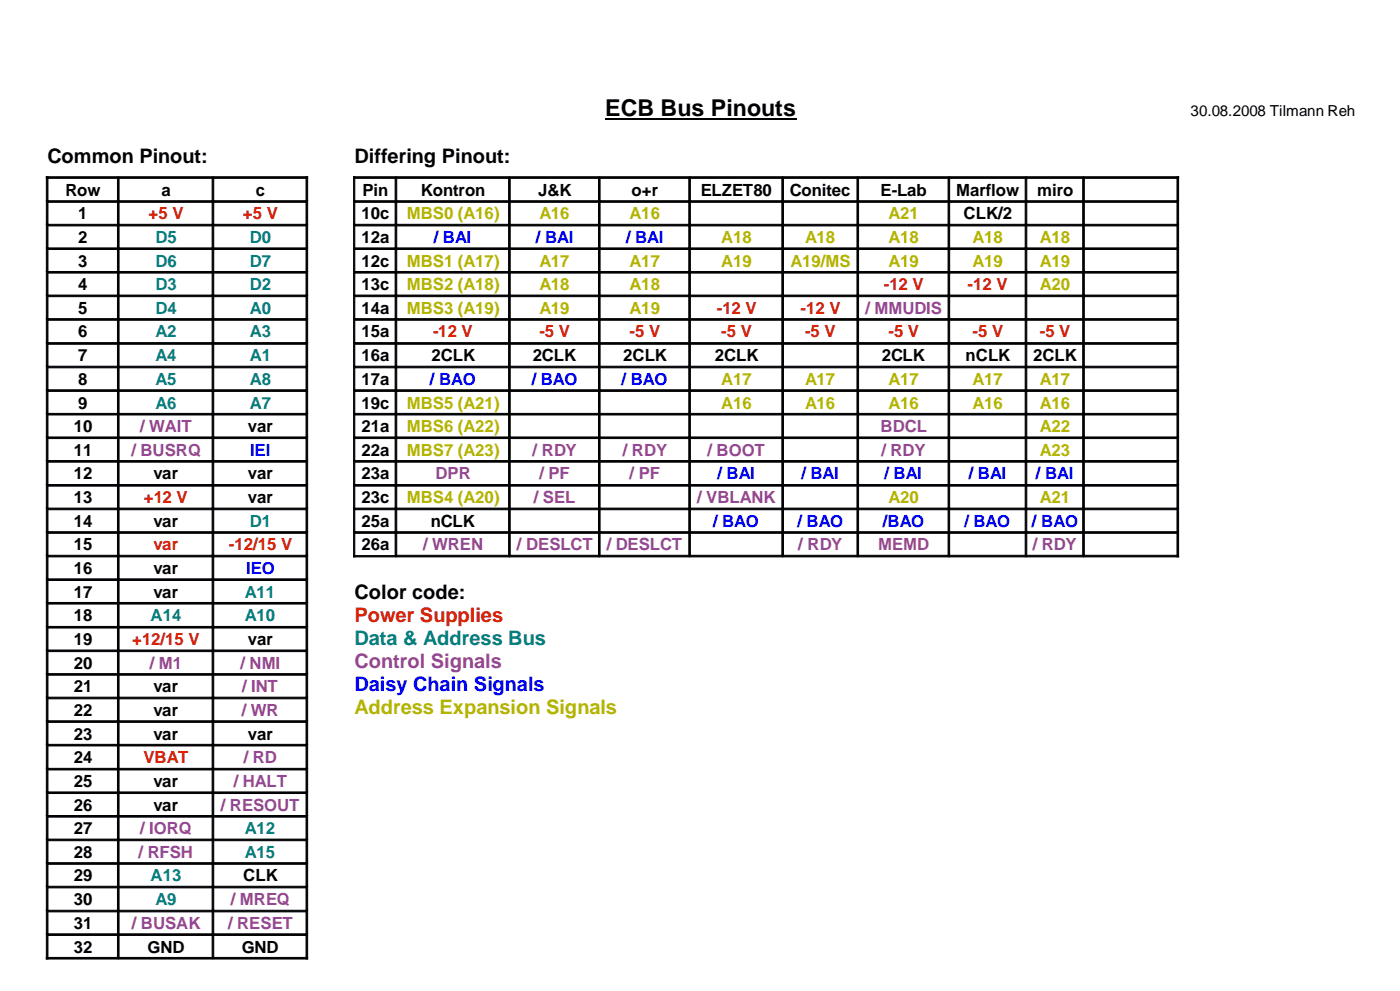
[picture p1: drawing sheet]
<svg xmlns="http://www.w3.org/2000/svg" width="297mm" height="210mm" viewBox="0 0 297 210" stroke-linecap="round" stroke-linejoin="round" font-family="sans-serif">
<defs><g id="words">
<text font-size="4.9" x="128.3" y="24.6">ECB Bus Pinouts</text>
<g font-size="4.2">
<text x="10.1" y="34.6">Common Pinout:</text>
<text x="75.1" y="34.6">Differing Pinout:</text>
<text x="75.1" y="126.8">Color code:</text>
</g>
<text font-size="4.2" fill="#dc2300" x="75.1" y="131.7">Power Supplies</text>
<text font-size="4.2" fill="#008080" x="75.1" y="136.6">Data &amp; Address Bus</text>
<text font-size="4.2" fill="#944794" x="75.1" y="141.4">Control Signals</text>
<text font-size="4.2" fill="#00f" x="75.1" y="146.3">Daisy Chain Signals</text>
<text font-size="4.2" fill="#b3b300" x="75.1" y="151.1">Address Expansion Signals</text>
<g font-size="3.6">
<text x="13.9" y="41.4">Row</text>
<text x="34.2" y="41.4">a</text>
<text x="54.2" y="41.4">c</text>
<text x="76.8" y="41.4">Pin</text>
<text x="89.2" y="41.4">Kontron</text>
<text x="114" y="41.4">J&amp;K</text>
<text x="133.9" y="41.4">o+r</text>
<text x="148.5" y="41.4">ELZET80</text>
<text x="167.4" y="41.4">Conitec</text>
<text x="186.6" y="41.4">E-Lab</text>
<text x="202.6" y="41.4">Marflow</text>
<text x="219.8" y="41.4">miro</text>
<text x="16.6" y="46.4">1</text>
<text x="76.6" y="46.4">10c</text>
<text x="204.2" y="46.4">CLK/2</text>
<text x="16.6" y="51.5">2</text>
<text x="76.6" y="51.5">12a</text>
<text x="16.6" y="56.5">3</text>
<text x="76.6" y="56.5">12c</text>
<text x="16.6" y="61.5">4</text>
<text x="76.6" y="61.5">13c</text>
<text x="16.6" y="66.5">5</text>
<text x="16.6" y="71.5">6</text>
<text x="76.6" y="71.5">15a</text>
<text x="76.6" y="66.5">14a</text>
<text x="16.6" y="76.5">7</text>
<text x="76.6" y="76.5">16a</text>
<text x="91.4" y="76.5">2CLK</text>
<text x="112.9" y="76.5">2CLK</text>
<text x="132.1" y="76.5">2CLK</text>
<text x="151.5" y="76.5">2CLK</text>
<text x="186.9" y="76.5">2CLK</text>
<text x="204.6" y="76.5">nCLK</text>
<text x="218.9" y="76.5">2CLK</text>
<text x="16.6" y="81.5">8</text>
<text x="76.6" y="81.5">17a</text>
<text x="16.6" y="86.5">9</text>
<text x="76.6" y="86.5">19c</text>
<text x="15.7" y="91.5">10</text>
<text x="52.5" y="91.5">var</text>
<text x="76.6" y="91.5">21a</text>
<text x="15.7" y="96.5">11</text>
<text x="15.7" y="101.5">12</text>
<text x="32.5" y="101.5">var</text>
<text x="52.5" y="101.5">var</text>
<text x="76.6" y="96.5">22a</text>
<text x="76.6" y="101.5">23a</text>
<text x="15.7" y="106.5">13</text>
<text x="52.5" y="106.5">var</text>
<text x="76.6" y="106.5">23c</text>
<text x="15.7" y="111.6">14</text>
<text x="32.5" y="111.6">var</text>
<text x="76.6" y="111.6">25a</text>
<text x="91.3" y="111.6">nCLK</text>
<text x="15.7" y="116.6">15</text>
<text x="76.6" y="116.6">26a</text>
<text x="15.7" y="121.6">16</text>
<text x="32.5" y="121.6">var</text>
<text x="15.7" y="126.6">17</text>
<text x="15.7" y="131.6">18</text>
<text x="32.5" y="126.6">var</text>
<text x="15.7" y="136.6">19</text>
<text x="52.5" y="136.6">var</text>
<text x="15.7" y="141.7">20</text>
<text x="15.7" y="146.7">21</text>
<text x="32.5" y="146.7">var</text>
<text x="15.7" y="151.7">22</text>
<text x="32.5" y="151.7">var</text>
<text x="15.7" y="161.6">24</text>
<text x="15.7" y="156.6">23</text>
<text x="32.5" y="156.6">var</text>
<text x="52.5" y="156.6">var</text>
<text x="15.7" y="166.6">25</text>
<text x="32.5" y="166.6">var</text>
<text x="15.7" y="171.7">26</text>
<text x="32.5" y="171.7">var</text>
<text x="15.7" y="176.7">27</text>
<text x="15.7" y="181.7">28</text>
<text x="15.7" y="191.7">30</text>
<text x="15.7" y="186.7">29</text>
<text x="51.6" y="186.7">CLK</text>
<text x="15.7" y="196.7">31</text>
<text x="15.7" y="201.8">32</text>
<text x="31.2" y="201.8">GND</text>
<text x="51.2" y="201.8">GND</text>
</g>
<g font-size="3.6" fill="#dc2300">
<text x="31.5" y="46.4">+5 V</text>
<text x="51.5" y="46.4">+5 V</text>
<text x="187.3" y="61.5">-12 V</text>
<text x="205.1" y="61.5">-12 V</text>
<text x="91.8" y="71.5">-12 V</text>
<text x="114.3" y="71.5">-5 V</text>
<text x="133.4" y="71.5">-5 V</text>
<text x="151.9" y="66.5">-12 V</text>
<text x="152.8" y="71.5">-5 V</text>
<text x="169.7" y="66.5">-12 V</text>
<text x="170.6" y="71.5">-5 V</text>
<text x="188.3" y="71.5">-5 V</text>
<text x="206.1" y="71.5">-5 V</text>
<text x="220.4" y="71.5">-5 V</text>
<text x="30.5" y="106.5">+12 V</text>
<text x="32.5" y="116.6">var</text>
<text x="48.5" y="116.6">-12/15 V</text>
<text x="28" y="136.6">+12/15 V</text>
<text x="30.4" y="161.6">VBAT</text>
</g>
<g font-size="3.6" fill="#b3b300">
<text x="86.2" y="46.4">MBS0 (A16)</text>
<text x="114.3" y="46.4">A16</text>
<text x="133.4" y="46.4">A16</text>
<text x="188.3" y="46.4">A21</text>
<text x="152.8" y="51.5">A18</text>
<text x="170.6" y="51.5">A18</text>
<text x="188.3" y="51.5">A18</text>
<text x="206.1" y="51.5">A18</text>
<text x="220.4" y="51.5">A18</text>
<text x="86.2" y="56.5">MBS1 (A17)</text>
<text x="114.3" y="56.5">A17</text>
<text x="133.4" y="56.5">A17</text>
<text x="152.8" y="56.5">A19</text>
<text x="167.6" y="56.5">A19/MS</text>
<text x="188.3" y="56.5">A19</text>
<text x="206.1" y="56.5">A19</text>
<text x="220.4" y="56.5">A19</text>
<text x="86.2" y="61.5">MBS2 (A18)</text>
<text x="114.3" y="61.5">A18</text>
<text x="133.4" y="61.5">A18</text>
<text x="220.4" y="61.5">A20</text>
<text x="86.2" y="66.5">MBS3 (A19)</text>
<text x="114.3" y="66.5">A19</text>
<text x="133.4" y="66.5">A19</text>
<text x="152.8" y="81.5">A17</text>
<text x="170.6" y="81.5">A17</text>
<text x="188.3" y="81.5">A17</text>
<text x="206.1" y="81.5">A17</text>
<text x="220.4" y="81.5">A17</text>
<text x="86.2" y="86.5">MBS5 (A21)</text>
<text x="152.8" y="86.5">A16</text>
<text x="170.6" y="86.5">A16</text>
<text x="188.3" y="86.5">A16</text>
<text x="206.1" y="86.5">A16</text>
<text x="220.4" y="86.5">A16</text>
<text x="86.2" y="91.5">MBS6 (A22)</text>
<text x="220.4" y="91.5">A22</text>
<text x="86.2" y="96.5">MBS7 (A23)</text>
<text x="220.4" y="96.5">A23</text>
<text x="86.2" y="106.5">MBS4 (A20)</text>
<text x="188.3" y="106.5">A20</text>
<text x="220.4" y="106.5">A21</text>
</g>
<g font-size="3.6" fill="#008080">
<text x="32.9" y="51.5">D5</text>
<text x="52.9" y="51.5">D0</text>
<text x="32.9" y="56.5">D6</text>
<text x="52.9" y="56.5">D7</text>
<text x="32.9" y="61.5">D3</text>
<text x="52.9" y="61.5">D2</text>
<text x="32.9" y="66.5">D4</text>
<text x="32.9" y="71.5">A2</text>
<text x="52.9" y="66.5">A0</text>
<text x="52.9" y="71.5">A3</text>
<text x="32.9" y="76.5">A4</text>
<text x="52.9" y="76.5">A1</text>
<text x="32.9" y="81.5">A5</text>
<text x="52.9" y="81.5">A8</text>
<text x="32.9" y="86.5">A6</text>
<text x="52.9" y="86.5">A7</text>
<text x="52.9" y="111.6">D1</text>
<text x="31.9" y="131.6">A14</text>
<text x="51.9" y="126.6">A11</text>
<text x="51.9" y="131.6">A10</text>
<text x="51.9" y="176.7">A12</text>
<text x="51.9" y="181.7">A15</text>
<text x="31.9" y="186.7">A13</text>
<text x="32.9" y="191.7">A9</text>
</g>
<g font-size="3.6" fill="#00f">
<text x="91.9" y="51.5">/ BAI</text>
<text x="113.5" y="51.5">/ BAI</text>
<text x="132.7" y="51.5">/ BAI</text>
<text x="91.1" y="81.5">/ BAO</text>
<text x="112.7" y="81.5">/ BAO</text>
<text x="131.7" y="81.5">/ BAO</text>
<text x="53" y="96.5">IEI</text>
<text x="152.1" y="101.5">/ BAI</text>
<text x="169.8" y="101.5">/ BAI</text>
<text x="187.5" y="101.5">/ BAI</text>
<text x="205.3" y="101.5">/ BAI</text>
<text x="219.5" y="101.5">/ BAI</text>
<text x="151.1" y="111.6">/ BAO</text>
<text x="169" y="111.6">/ BAO</text>
<text x="187.1" y="111.6">/BAO</text>
<text x="204.4" y="111.6">/ BAO</text>
<text x="218.7" y="111.6">/ BAO</text>
<text x="52.2" y="121.6">IEO</text>
</g>
<g font-size="3.6" fill="#944794">
<text x="183.4" y="66.5">/ MMUDIS</text>
<text x="29.7" y="91.5">/ WAIT</text>
<text x="186.6" y="91.5">BDCL</text>
<text x="27.9" y="96.5">/ BUSRQ</text>
<text x="92.3" y="101.5">DPR</text>
<text x="112.9" y="96.5">/ RDY</text>
<text x="114.3" y="101.5">/ PF</text>
<text x="132" y="96.5">/ RDY</text>
<text x="133.4" y="101.5">/ PF</text>
<text x="149.9" y="96.5">/ BOOT</text>
<text x="186.8" y="96.5">/ RDY</text>
<text x="113.1" y="106.5">/ SEL</text>
<text x="147.7" y="106.5">/ VBLANK</text>
<text x="89.7" y="116.6">/ WREN</text>
<text x="109.6" y="116.6">/ DESLCT</text>
<text x="128.6" y="116.6">/ DESLCT</text>
<text x="169.2" y="116.6">/ RDY</text>
<text x="186.1" y="116.6">MEMD</text>
<text x="218.9" y="116.6">/ RDY</text>
<text x="31.8" y="141.7">/ M1</text>
<text x="51" y="141.7">/ NMI</text>
<text x="51.3" y="146.7">/ INT</text>
<text x="51.2" y="151.7">/ WR</text>
<text x="51.6" y="161.6">/ RD</text>
<text x="49.5" y="166.6">/ HALT</text>
<text x="46.8" y="171.7">/ RESOUT</text>
<text x="29.7" y="176.7">/ IORQ</text>
<text x="29.4" y="181.7">/ RFSH</text>
<text x="48.9" y="191.7">/ MREQ</text>
<text x="27.9" y="196.7">/ BUSAK</text>
<text x="48.3" y="196.7">/ RESET</text>
</g>
<text font-size="3.2" x="252.3" y="24.6">30.08.2008 Tilmann Reh</text>
</g></defs>
<path d="M128.3 25.2h40.5" fill="none" stroke="#000" stroke-width=".34"/>
<g fill="#000" stroke="#000" stroke-width=".21">
<path d="M9.8 37.4h15.3v.4h-15.3z" fill-rule="evenodd"/>
<path d="M25.1 37.4h20v.4h-20z" fill-rule="evenodd"/>
<path d="M45.1 37.4h20.1v.4h-20.1z" fill-rule="evenodd"/>
<path d="M75 37.4h8.9v.4h-8.9z" fill-rule="evenodd"/>
<path d="M83.9 37.4h24v.4h-24z" fill-rule="evenodd"/>
<path d="M107.9 37.4h19.1v.4h-19.1z" fill-rule="evenodd"/>
<path d="M127 37.4h19.1v.4h-19.1z" fill-rule="evenodd"/>
<path d="M146.1 37.4h19.8v.4h-19.8z" fill-rule="evenodd"/>
<path d="M165.9 37.4h15.9v.4h-15.9z" fill-rule="evenodd"/>
<path d="M181.8 37.4h19.3v.4h-19.3z" fill-rule="evenodd"/>
<path d="M201.1 37.4h16.3v.4h-16.3z" fill-rule="evenodd"/>
<path d="M217.4 37.4h12.2v.4h-12.2z" fill-rule="evenodd"/>
<path d="M229.6 37.4h20.2v.4h-20.2z" fill-rule="evenodd"/>
<path d="M9.8 37.4h.4v5.1h-.4z" fill-rule="evenodd"/>
<path d="M9.8 42.5h.4v5h-.4z" fill-rule="evenodd"/>
<path d="M9.8 47.5h.4v5h-.4z" fill-rule="evenodd"/>
<path d="M9.8 52.5h.4v5h-.4z" fill-rule="evenodd"/>
<path d="M10.2 42.5h14.9v.4h-14.9z" fill-rule="evenodd"/>
<path d="M10.2 47.5h14.9v.4h-14.9z" fill-rule="evenodd"/>
<path d="M10.2 52.5h14.9v.3h-14.9z" fill-rule="evenodd"/>
<path d="M10.2 57.5h14.9v.3h-14.9z" fill-rule="evenodd"/>
<path d="M24.9 37.8h.3v4.7h-.3z" fill-rule="evenodd"/>
<path d="M24.9 42.5h.3v5h-.3z" fill-rule="evenodd"/>
<path d="M24.9 47.5h.3v5h-.3z" fill-rule="evenodd"/>
<path d="M24.9 52.5h.3v5h-.3z" fill-rule="evenodd"/>
<path d="M25.1 42.5h20v.4h-20z" fill-rule="evenodd"/>
<path d="M25.1 47.5h20v.4h-20z" fill-rule="evenodd"/>
<path d="M25.1 52.5h20v.3h-20z" fill-rule="evenodd"/>
<path d="M25.1 57.5h20v.3h-20z" fill-rule="evenodd"/>
<path d="M45 37.8h.3v4.7h-.3z" fill-rule="evenodd"/>
<path d="M45 42.5h.3v5h-.3z" fill-rule="evenodd"/>
<path d="M45 47.5h.3v5h-.3z" fill-rule="evenodd"/>
<path d="M45 52.5h.3v5h-.3z" fill-rule="evenodd"/>
<path d="M45.1 42.5h19.8v.4h-19.8z" fill-rule="evenodd"/>
<path d="M45.1 47.5h19.8v.4h-19.8z" fill-rule="evenodd"/>
<path d="M45.1 52.5h19.8v.3h-19.8z" fill-rule="evenodd"/>
<path d="M45.1 57.5h19.8v.3h-19.8z" fill-rule="evenodd"/>
<path d="M64.9 37.4h.3v5.1h-.3z" fill-rule="evenodd"/>
<path d="M64.9 42.5h.3v5h-.3z" fill-rule="evenodd"/>
<path d="M64.9 47.5h.3v5h-.3z" fill-rule="evenodd"/>
<path d="M64.9 52.5h.3v5h-.3z" fill-rule="evenodd"/>
<path d="M75 37.4h.2v5.1h-.2z" fill-rule="evenodd"/>
<path d="M75 42.5h.2v5h-.2z" fill-rule="evenodd"/>
<path d="M75 47.5h.2v5h-.2z" fill-rule="evenodd"/>
<path d="M75 52.5h.2v5h-.2z" fill-rule="evenodd"/>
<path d="M75.2 42.5h8.7v.4h-8.7z" fill-rule="evenodd"/>
<path d="M75.2 47.5h8.7v.4h-8.7z" fill-rule="evenodd"/>
<path d="M75.2 52.5h8.7v.3h-8.7z" fill-rule="evenodd"/>
<path d="M75.2 57.5h8.7v.3h-8.7z" fill-rule="evenodd"/>
<path d="M83.7 37.8h.4v4.7h-.4z" fill-rule="evenodd"/>
<path d="M83.7 42.5h.4v5h-.4z" fill-rule="evenodd"/>
<path d="M83.7 47.5h.4v5h-.4z" fill-rule="evenodd"/>
<path d="M83.7 52.5h.4v5h-.4z" fill-rule="evenodd"/>
<path d="M83.9 42.5h24v.4h-24z" fill-rule="evenodd"/>
<path d="M83.9 47.5h24v.4h-24z" fill-rule="evenodd"/>
<path d="M83.9 52.5h24v.3h-24z" fill-rule="evenodd"/>
<path d="M83.9 57.5h24v.3h-24z" fill-rule="evenodd"/>
<path d="M107.8 37.8h.3v4.7h-.3z" fill-rule="evenodd"/>
<path d="M107.8 42.5h.3v5h-.3z" fill-rule="evenodd"/>
<path d="M107.8 47.5h.3v5h-.3z" fill-rule="evenodd"/>
<path d="M107.8 52.5h.3v5h-.3z" fill-rule="evenodd"/>
<path d="M107.9 42.5h19.1v.4h-19.1z" fill-rule="evenodd"/>
<path d="M107.9 47.5h19.1v.4h-19.1z" fill-rule="evenodd"/>
<path d="M107.9 52.5h19.1v.3h-19.1z" fill-rule="evenodd"/>
<path d="M107.9 57.5h19.1v.3h-19.1z" fill-rule="evenodd"/>
<path d="M126.8 37.8h.4v4.7h-.4z" fill-rule="evenodd"/>
<path d="M126.8 42.5h.4v5h-.4z" fill-rule="evenodd"/>
<path d="M126.8 47.5h.4v5h-.4z" fill-rule="evenodd"/>
<path d="M126.8 52.5h.4v5h-.4z" fill-rule="evenodd"/>
<path d="M127 42.5h19.1v.4h-19.1z" fill-rule="evenodd"/>
<path d="M127 47.5h19.1v.4h-19.1z" fill-rule="evenodd"/>
<path d="M127 52.5h19.1v.3h-19.1z" fill-rule="evenodd"/>
<path d="M127 57.5h19.1v.3h-19.1z" fill-rule="evenodd"/>
<path d="M146 37.8h.3v4.7h-.3z" fill-rule="evenodd"/>
<path d="M146 42.5h.3v5h-.3z" fill-rule="evenodd"/>
<path d="M146 47.5h.3v5h-.3z" fill-rule="evenodd"/>
<path d="M146 52.5h.3v5h-.3z" fill-rule="evenodd"/>
<path d="M146.1 42.5h19.8v.4h-19.8z" fill-rule="evenodd"/>
<path d="M146.1 47.5h19.8v.4h-19.8z" fill-rule="evenodd"/>
<path d="M146.1 52.5h19.8v.3h-19.8z" fill-rule="evenodd"/>
<path d="M146.1 57.5h19.8v.3h-19.8z" fill-rule="evenodd"/>
<path d="M165.7 37.8h.3v4.7h-.3z" fill-rule="evenodd"/>
<path d="M165.7 42.5h.3v5h-.3z" fill-rule="evenodd"/>
<path d="M165.7 47.5h.3v5h-.3z" fill-rule="evenodd"/>
<path d="M165.7 52.5h.3v5h-.3z" fill-rule="evenodd"/>
<path d="M165.9 42.5h15.9v.4h-15.9z" fill-rule="evenodd"/>
<path d="M165.9 47.5h15.9v.4h-15.9z" fill-rule="evenodd"/>
<path d="M165.9 52.5h15.9v.3h-15.9z" fill-rule="evenodd"/>
<path d="M165.9 57.5h15.9v.3h-15.9z" fill-rule="evenodd"/>
<path d="M181.6 37.8h.3v4.7h-.3z" fill-rule="evenodd"/>
<path d="M181.6 42.5h.3v5h-.3z" fill-rule="evenodd"/>
<path d="M181.6 47.5h.3v5h-.3z" fill-rule="evenodd"/>
<path d="M181.6 52.5h.3v5h-.3z" fill-rule="evenodd"/>
<path d="M181.8 42.5h19.3v.4h-19.3z" fill-rule="evenodd"/>
<path d="M181.8 47.5h19.3v.4h-19.3z" fill-rule="evenodd"/>
<path d="M181.8 52.5h19.3v.3h-19.3z" fill-rule="evenodd"/>
<path d="M181.8 57.5h19.3v.3h-19.3z" fill-rule="evenodd"/>
<path d="M200.9 37.8h.4v4.7h-.4z" fill-rule="evenodd"/>
<path d="M200.9 42.5h.4v5h-.4z" fill-rule="evenodd"/>
<path d="M200.9 47.5h.4v5h-.4z" fill-rule="evenodd"/>
<path d="M200.9 52.5h.4v5h-.4z" fill-rule="evenodd"/>
<path d="M201.1 42.5h16.3v.4h-16.3z" fill-rule="evenodd"/>
<path d="M201.1 47.5h16.3v.4h-16.3z" fill-rule="evenodd"/>
<path d="M201.1 52.5h16.3v.3h-16.3z" fill-rule="evenodd"/>
<path d="M201.1 57.5h16.3v.3h-16.3z" fill-rule="evenodd"/>
<path d="M217.3 37.8h.3v4.7h-.3z" fill-rule="evenodd"/>
<path d="M217.3 42.5h.3v5h-.3z" fill-rule="evenodd"/>
<path d="M217.3 47.5h.3v5h-.3z" fill-rule="evenodd"/>
<path d="M217.3 52.5h.3v5h-.3z" fill-rule="evenodd"/>
<path d="M217.4 42.5h12.2v.4h-12.2z" fill-rule="evenodd"/>
<path d="M217.4 47.5h12.2v.4h-12.2z" fill-rule="evenodd"/>
<path d="M217.4 52.5h12.2v.3h-12.2z" fill-rule="evenodd"/>
<path d="M217.4 57.5h12.2v.3h-12.2z" fill-rule="evenodd"/>
<path d="M229.4 37.8h.4v4.7h-.4z" fill-rule="evenodd"/>
<path d="M229.4 42.5h.4v5h-.4z" fill-rule="evenodd"/>
<path d="M229.4 47.5h.4v5h-.4z" fill-rule="evenodd"/>
<path d="M229.4 52.5h.4v5h-.4z" fill-rule="evenodd"/>
<path d="M229.6 42.5h19.8v.4h-19.8z" fill-rule="evenodd"/>
<path d="M229.6 47.5h19.8v.4h-19.8z" fill-rule="evenodd"/>
<path d="M229.6 52.5h19.8v.3h-19.8z" fill-rule="evenodd"/>
<path d="M229.6 57.5h19.8v.3h-19.8z" fill-rule="evenodd"/>
<path d="M249.4 37.4h.4v5.1h-.4z" fill-rule="evenodd"/>
<path d="M249.4 42.5h.4v5h-.4z" fill-rule="evenodd"/>
<path d="M249.4 47.5h.4v5h-.4z" fill-rule="evenodd"/>
<path d="M249.4 52.5h.4v5h-.4z" fill-rule="evenodd"/>
<path d="M9.8 57.5h.4v5h-.4z" fill-rule="evenodd"/>
<path d="M9.8 62.5h.4v5h-.4z" fill-rule="evenodd"/>
<path d="M9.8 67.5h.4v5.1h-.4z" fill-rule="evenodd"/>
<path d="M9.8 72.6h.4v5h-.4z" fill-rule="evenodd"/>
<path d="M10.2 62.5h14.9v.3h-14.9z" fill-rule="evenodd"/>
<path d="M10.2 67.5h14.9v.3h-14.9z" fill-rule="evenodd"/>
<path d="M10.2 72.6h14.9v.3h-14.9z" fill-rule="evenodd"/>
<path d="M10.2 77.6h14.9v.3h-14.9z" fill-rule="evenodd"/>
<path d="M24.9 57.5h.3v5h-.3z" fill-rule="evenodd"/>
<path d="M24.9 62.5h.3v5h-.3z" fill-rule="evenodd"/>
<path d="M24.9 67.5h.3v5.1h-.3z" fill-rule="evenodd"/>
<path d="M24.9 72.6h.3v5h-.3z" fill-rule="evenodd"/>
<path d="M25.1 62.5h20v.3h-20z" fill-rule="evenodd"/>
<path d="M25.1 67.5h20v.3h-20z" fill-rule="evenodd"/>
<path d="M25.1 72.6h20v.3h-20z" fill-rule="evenodd"/>
<path d="M25.1 77.6h20v.3h-20z" fill-rule="evenodd"/>
<path d="M45 57.5h.3v5h-.3z" fill-rule="evenodd"/>
<path d="M45 62.5h.3v5h-.3z" fill-rule="evenodd"/>
<path d="M45 67.5h.3v5.1h-.3z" fill-rule="evenodd"/>
<path d="M45 72.6h.3v5h-.3z" fill-rule="evenodd"/>
<path d="M45.1 62.5h19.8v.3h-19.8z" fill-rule="evenodd"/>
<path d="M45.1 67.5h19.8v.3h-19.8z" fill-rule="evenodd"/>
<path d="M45.1 72.6h19.8v.3h-19.8z" fill-rule="evenodd"/>
<path d="M45.1 77.6h19.8v.3h-19.8z" fill-rule="evenodd"/>
<path d="M64.9 57.5h.3v5h-.3z" fill-rule="evenodd"/>
<path d="M64.9 62.5h.3v5h-.3z" fill-rule="evenodd"/>
<path d="M64.9 67.5h.3v5.1h-.3z" fill-rule="evenodd"/>
<path d="M64.9 72.6h.3v5h-.3z" fill-rule="evenodd"/>
<path d="M75 57.5h.2v5h-.2z" fill-rule="evenodd"/>
<path d="M75 62.5h.2v5h-.2z" fill-rule="evenodd"/>
<path d="M75 67.5h.2v5.1h-.2z" fill-rule="evenodd"/>
<path d="M75 72.6h.2v5h-.2z" fill-rule="evenodd"/>
<path d="M75.2 62.5h8.7v.3h-8.7z" fill-rule="evenodd"/>
<path d="M75.2 67.5h8.7v.3h-8.7z" fill-rule="evenodd"/>
<path d="M75.2 72.6h8.7v.3h-8.7z" fill-rule="evenodd"/>
<path d="M75.2 77.6h8.7v.3h-8.7z" fill-rule="evenodd"/>
<path d="M83.7 57.5h.4v5h-.4z" fill-rule="evenodd"/>
<path d="M83.7 62.5h.4v5h-.4z" fill-rule="evenodd"/>
<path d="M83.7 67.5h.4v5.1h-.4z" fill-rule="evenodd"/>
<path d="M83.7 72.6h.4v5h-.4z" fill-rule="evenodd"/>
<path d="M83.9 62.5h24v.3h-24z" fill-rule="evenodd"/>
<path d="M83.9 67.5h24v.3h-24z" fill-rule="evenodd"/>
<path d="M83.9 72.6h24v.3h-24z" fill-rule="evenodd"/>
<path d="M83.9 77.6h24v.3h-24z" fill-rule="evenodd"/>
<path d="M107.8 57.5h.3v5h-.3z" fill-rule="evenodd"/>
<path d="M107.8 62.5h.3v5h-.3z" fill-rule="evenodd"/>
<path d="M107.8 67.5h.3v5.1h-.3z" fill-rule="evenodd"/>
<path d="M107.8 72.6h.3v5h-.3z" fill-rule="evenodd"/>
<path d="M107.9 62.5h19.1v.3h-19.1z" fill-rule="evenodd"/>
<path d="M107.9 67.5h19.1v.3h-19.1z" fill-rule="evenodd"/>
<path d="M107.9 72.6h19.1v.3h-19.1z" fill-rule="evenodd"/>
<path d="M107.9 77.6h19.1v.3h-19.1z" fill-rule="evenodd"/>
<path d="M126.8 57.5h.4v5h-.4z" fill-rule="evenodd"/>
<path d="M126.8 62.5h.4v5h-.4z" fill-rule="evenodd"/>
<path d="M126.8 67.5h.4v5.1h-.4z" fill-rule="evenodd"/>
<path d="M126.8 72.6h.4v5h-.4z" fill-rule="evenodd"/>
<path d="M127 62.5h19.1v.3h-19.1z" fill-rule="evenodd"/>
<path d="M127 67.5h19.1v.3h-19.1z" fill-rule="evenodd"/>
<path d="M127 72.6h19.1v.3h-19.1z" fill-rule="evenodd"/>
<path d="M127 77.6h19.1v.3h-19.1z" fill-rule="evenodd"/>
<path d="M146 57.5h.3v5h-.3z" fill-rule="evenodd"/>
<path d="M146 62.5h.3v5h-.3z" fill-rule="evenodd"/>
<path d="M146 67.5h.3v5.1h-.3z" fill-rule="evenodd"/>
<path d="M146 72.6h.3v5h-.3z" fill-rule="evenodd"/>
<path d="M146.1 62.5h19.8v.3h-19.8z" fill-rule="evenodd"/>
<path d="M146.1 67.5h19.8v.3h-19.8z" fill-rule="evenodd"/>
<path d="M146.1 72.6h19.8v.3h-19.8z" fill-rule="evenodd"/>
<path d="M146.1 77.6h19.8v.3h-19.8z" fill-rule="evenodd"/>
<path d="M165.7 57.5h.3v5h-.3z" fill-rule="evenodd"/>
<path d="M165.7 62.5h.3v5h-.3z" fill-rule="evenodd"/>
<path d="M165.7 67.5h.3v5.1h-.3z" fill-rule="evenodd"/>
<path d="M165.7 72.6h.3v5h-.3z" fill-rule="evenodd"/>
<path d="M165.9 62.5h15.9v.3h-15.9z" fill-rule="evenodd"/>
<path d="M165.9 67.5h15.9v.3h-15.9z" fill-rule="evenodd"/>
<path d="M165.9 72.6h15.9v.3h-15.9z" fill-rule="evenodd"/>
<path d="M165.9 77.6h15.9v.3h-15.9z" fill-rule="evenodd"/>
<path d="M181.6 57.5h.3v5h-.3z" fill-rule="evenodd"/>
<path d="M181.6 62.5h.3v5h-.3z" fill-rule="evenodd"/>
<path d="M181.6 67.5h.3v5.1h-.3z" fill-rule="evenodd"/>
<path d="M181.6 72.6h.3v5h-.3z" fill-rule="evenodd"/>
<path d="M181.8 62.5h19.3v.3h-19.3z" fill-rule="evenodd"/>
<path d="M181.8 67.5h19.3v.3h-19.3z" fill-rule="evenodd"/>
<path d="M181.8 72.6h19.3v.3h-19.3z" fill-rule="evenodd"/>
<path d="M181.8 77.6h19.3v.3h-19.3z" fill-rule="evenodd"/>
<path d="M200.9 57.5h.4v5h-.4z" fill-rule="evenodd"/>
<path d="M200.9 62.5h.4v5h-.4z" fill-rule="evenodd"/>
<path d="M200.9 67.5h.4v5.1h-.4z" fill-rule="evenodd"/>
<path d="M200.9 72.6h.4v5h-.4z" fill-rule="evenodd"/>
<path d="M201.1 62.5h16.3v.3h-16.3z" fill-rule="evenodd"/>
<path d="M201.1 67.5h16.3v.3h-16.3z" fill-rule="evenodd"/>
<path d="M201.1 72.6h16.3v.3h-16.3z" fill-rule="evenodd"/>
<path d="M201.1 77.6h16.3v.3h-16.3z" fill-rule="evenodd"/>
<path d="M217.3 57.5h.3v5h-.3z" fill-rule="evenodd"/>
<path d="M217.3 62.5h.3v5h-.3z" fill-rule="evenodd"/>
<path d="M217.3 67.5h.3v5.1h-.3z" fill-rule="evenodd"/>
<path d="M217.3 72.6h.3v5h-.3z" fill-rule="evenodd"/>
<path d="M217.4 62.5h12.2v.3h-12.2z" fill-rule="evenodd"/>
<path d="M217.4 67.5h12.2v.3h-12.2z" fill-rule="evenodd"/>
<path d="M217.4 72.6h12.2v.3h-12.2z" fill-rule="evenodd"/>
<path d="M217.4 77.6h12.2v.3h-12.2z" fill-rule="evenodd"/>
<path d="M229.4 57.5h.4v5h-.4z" fill-rule="evenodd"/>
<path d="M229.4 62.5h.4v5h-.4z" fill-rule="evenodd"/>
<path d="M229.4 67.5h.4v5.1h-.4z" fill-rule="evenodd"/>
<path d="M229.4 72.6h.4v5h-.4z" fill-rule="evenodd"/>
<path d="M229.6 62.5h19.8v.3h-19.8z" fill-rule="evenodd"/>
<path d="M229.6 67.5h19.8v.3h-19.8z" fill-rule="evenodd"/>
<path d="M229.6 72.6h19.8v.3h-19.8z" fill-rule="evenodd"/>
<path d="M229.6 77.6h19.8v.3h-19.8z" fill-rule="evenodd"/>
<path d="M249.4 57.5h.4v5h-.4z" fill-rule="evenodd"/>
<path d="M249.4 62.5h.4v5h-.4z" fill-rule="evenodd"/>
<path d="M249.4 67.5h.4v5.1h-.4z" fill-rule="evenodd"/>
<path d="M249.4 72.6h.4v5h-.4z" fill-rule="evenodd"/>
<path d="M9.8 77.6h.4v5h-.4z" fill-rule="evenodd"/>
<path d="M9.8 82.6h.4v5h-.4z" fill-rule="evenodd"/>
<path d="M9.8 87.6h.4v5h-.4z" fill-rule="evenodd"/>
<path d="M9.8 92.6h.4v5h-.4z" fill-rule="evenodd"/>
<path d="M10.2 82.6h14.9v.3h-14.9z" fill-rule="evenodd"/>
<path d="M10.2 87.6h14.9v.3h-14.9z" fill-rule="evenodd"/>
<path d="M10.2 92.6h14.9v.3h-14.9z" fill-rule="evenodd"/>
<path d="M10.2 97.6h14.9v.3h-14.9z" fill-rule="evenodd"/>
<path d="M24.9 77.6h.3v5h-.3z" fill-rule="evenodd"/>
<path d="M24.9 82.6h.3v5h-.3z" fill-rule="evenodd"/>
<path d="M24.9 87.6h.3v5h-.3z" fill-rule="evenodd"/>
<path d="M24.9 92.6h.3v5h-.3z" fill-rule="evenodd"/>
<path d="M25.1 82.6h20v.3h-20z" fill-rule="evenodd"/>
<path d="M25.1 87.6h20v.3h-20z" fill-rule="evenodd"/>
<path d="M25.1 92.6h20v.3h-20z" fill-rule="evenodd"/>
<path d="M25.1 97.6h20v.3h-20z" fill-rule="evenodd"/>
<path d="M45 77.6h.3v5h-.3z" fill-rule="evenodd"/>
<path d="M45 82.6h.3v5h-.3z" fill-rule="evenodd"/>
<path d="M45 87.6h.3v5h-.3z" fill-rule="evenodd"/>
<path d="M45 92.6h.3v5h-.3z" fill-rule="evenodd"/>
<path d="M45.1 82.6h19.8v.3h-19.8z" fill-rule="evenodd"/>
<path d="M45.1 87.6h19.8v.3h-19.8z" fill-rule="evenodd"/>
<path d="M45.1 92.6h19.8v.3h-19.8z" fill-rule="evenodd"/>
<path d="M45.1 97.6h19.8v.3h-19.8z" fill-rule="evenodd"/>
<path d="M64.9 77.6h.3v5h-.3z" fill-rule="evenodd"/>
<path d="M64.9 82.6h.3v5h-.3z" fill-rule="evenodd"/>
<path d="M64.9 87.6h.3v5h-.3z" fill-rule="evenodd"/>
<path d="M64.9 92.6h.3v5h-.3z" fill-rule="evenodd"/>
<path d="M75 77.6h.2v5h-.2z" fill-rule="evenodd"/>
<path d="M75 82.6h.2v5h-.2z" fill-rule="evenodd"/>
<path d="M75 87.6h.2v5h-.2z" fill-rule="evenodd"/>
<path d="M75 92.6h.2v5h-.2z" fill-rule="evenodd"/>
<path d="M75.2 82.6h8.7v.3h-8.7z" fill-rule="evenodd"/>
<path d="M75.2 87.6h8.7v.3h-8.7z" fill-rule="evenodd"/>
<path d="M75.2 92.6h8.7v.3h-8.7z" fill-rule="evenodd"/>
<path d="M75.2 97.6h8.7v.3h-8.7z" fill-rule="evenodd"/>
<path d="M83.7 77.6h.4v5h-.4z" fill-rule="evenodd"/>
<path d="M83.7 82.6h.4v5h-.4z" fill-rule="evenodd"/>
<path d="M83.7 87.6h.4v5h-.4z" fill-rule="evenodd"/>
<path d="M83.7 92.6h.4v5h-.4z" fill-rule="evenodd"/>
<path d="M83.9 82.6h24v.3h-24z" fill-rule="evenodd"/>
<path d="M83.9 87.6h24v.3h-24z" fill-rule="evenodd"/>
<path d="M83.9 92.6h24v.3h-24z" fill-rule="evenodd"/>
<path d="M83.9 97.6h24v.3h-24z" fill-rule="evenodd"/>
<path d="M107.8 77.6h.3v5h-.3z" fill-rule="evenodd"/>
<path d="M107.8 82.6h.3v5h-.3z" fill-rule="evenodd"/>
<path d="M107.8 87.6h.3v5h-.3z" fill-rule="evenodd"/>
<path d="M107.8 92.6h.3v5h-.3z" fill-rule="evenodd"/>
<path d="M107.9 82.6h19.1v.3h-19.1z" fill-rule="evenodd"/>
<path d="M107.9 87.6h19.1v.3h-19.1z" fill-rule="evenodd"/>
<path d="M107.9 92.6h19.1v.3h-19.1z" fill-rule="evenodd"/>
<path d="M107.9 97.6h19.1v.3h-19.1z" fill-rule="evenodd"/>
<path d="M126.8 77.6h.4v5h-.4z" fill-rule="evenodd"/>
<path d="M126.8 82.6h.4v5h-.4z" fill-rule="evenodd"/>
<path d="M126.8 87.6h.4v5h-.4z" fill-rule="evenodd"/>
<path d="M126.8 92.6h.4v5h-.4z" fill-rule="evenodd"/>
<path d="M127 82.6h19.1v.3h-19.1z" fill-rule="evenodd"/>
<path d="M127 87.6h19.1v.3h-19.1z" fill-rule="evenodd"/>
<path d="M127 92.6h19.1v.3h-19.1z" fill-rule="evenodd"/>
<path d="M127 97.6h19.1v.3h-19.1z" fill-rule="evenodd"/>
<path d="M146 77.6h.3v5h-.3z" fill-rule="evenodd"/>
<path d="M146 82.6h.3v5h-.3z" fill-rule="evenodd"/>
<path d="M146 87.6h.3v5h-.3z" fill-rule="evenodd"/>
<path d="M146 92.6h.3v5h-.3z" fill-rule="evenodd"/>
<path d="M146.1 82.6h19.8v.3h-19.8z" fill-rule="evenodd"/>
<path d="M146.1 87.6h19.8v.3h-19.8z" fill-rule="evenodd"/>
<path d="M146.1 92.6h19.8v.3h-19.8z" fill-rule="evenodd"/>
<path d="M146.1 97.6h19.8v.3h-19.8z" fill-rule="evenodd"/>
<path d="M165.7 77.6h.3v5h-.3z" fill-rule="evenodd"/>
<path d="M165.7 82.6h.3v5h-.3z" fill-rule="evenodd"/>
<path d="M165.7 87.6h.3v5h-.3z" fill-rule="evenodd"/>
<path d="M165.7 92.6h.3v5h-.3z" fill-rule="evenodd"/>
<path d="M165.9 82.6h15.9v.3h-15.9z" fill-rule="evenodd"/>
<path d="M165.9 87.6h15.9v.3h-15.9z" fill-rule="evenodd"/>
<path d="M165.9 92.6h15.9v.3h-15.9z" fill-rule="evenodd"/>
<path d="M165.9 97.6h15.9v.3h-15.9z" fill-rule="evenodd"/>
<path d="M181.6 77.6h.3v5h-.3z" fill-rule="evenodd"/>
<path d="M181.6 82.6h.3v5h-.3z" fill-rule="evenodd"/>
<path d="M181.6 87.6h.3v5h-.3z" fill-rule="evenodd"/>
<path d="M181.6 92.6h.3v5h-.3z" fill-rule="evenodd"/>
<path d="M181.8 82.6h19.3v.3h-19.3z" fill-rule="evenodd"/>
<path d="M181.8 87.6h19.3v.3h-19.3z" fill-rule="evenodd"/>
<path d="M181.8 92.6h19.3v.3h-19.3z" fill-rule="evenodd"/>
<path d="M181.8 97.6h19.3v.3h-19.3z" fill-rule="evenodd"/>
<path d="M200.9 77.6h.4v5h-.4z" fill-rule="evenodd"/>
<path d="M200.9 82.6h.4v5h-.4z" fill-rule="evenodd"/>
<path d="M200.9 87.6h.4v5h-.4z" fill-rule="evenodd"/>
<path d="M200.9 92.6h.4v5h-.4z" fill-rule="evenodd"/>
<path d="M201.1 82.6h16.3v.3h-16.3z" fill-rule="evenodd"/>
<path d="M201.1 87.6h16.3v.3h-16.3z" fill-rule="evenodd"/>
<path d="M201.1 92.6h16.3v.3h-16.3z" fill-rule="evenodd"/>
<path d="M201.1 97.6h16.3v.3h-16.3z" fill-rule="evenodd"/>
<path d="M217.3 77.6h.3v5h-.3z" fill-rule="evenodd"/>
<path d="M217.3 82.6h.3v5h-.3z" fill-rule="evenodd"/>
<path d="M217.3 87.6h.3v5h-.3z" fill-rule="evenodd"/>
<path d="M217.3 92.6h.3v5h-.3z" fill-rule="evenodd"/>
<path d="M217.4 82.6h12.2v.3h-12.2z" fill-rule="evenodd"/>
<path d="M217.4 87.6h12.2v.3h-12.2z" fill-rule="evenodd"/>
<path d="M217.4 92.6h12.2v.3h-12.2z" fill-rule="evenodd"/>
<path d="M217.4 97.6h12.2v.3h-12.2z" fill-rule="evenodd"/>
<path d="M229.4 77.6h.4v5h-.4z" fill-rule="evenodd"/>
<path d="M229.4 82.6h.4v5h-.4z" fill-rule="evenodd"/>
<path d="M229.4 87.6h.4v5h-.4z" fill-rule="evenodd"/>
<path d="M229.4 92.6h.4v5h-.4z" fill-rule="evenodd"/>
<path d="M229.6 82.6h19.8v.3h-19.8z" fill-rule="evenodd"/>
<path d="M229.6 87.6h19.8v.3h-19.8z" fill-rule="evenodd"/>
<path d="M229.6 92.6h19.8v.3h-19.8z" fill-rule="evenodd"/>
<path d="M229.6 97.6h19.8v.3h-19.8z" fill-rule="evenodd"/>
<path d="M249.4 77.6h.4v5h-.4z" fill-rule="evenodd"/>
<path d="M249.4 82.6h.4v5h-.4z" fill-rule="evenodd"/>
<path d="M249.4 87.6h.4v5h-.4z" fill-rule="evenodd"/>
<path d="M249.4 92.6h.4v5h-.4z" fill-rule="evenodd"/>
<path d="M9.8 97.6h.4v5h-.4z" fill-rule="evenodd"/>
<path d="M9.8 102.6h.4v5h-.4z" fill-rule="evenodd"/>
<path d="M9.8 107.6h.4v5h-.4z" fill-rule="evenodd"/>
<path d="M9.8 112.6h.4v5h-.4z" fill-rule="evenodd"/>
<path d="M10.2 102.6h14.9v.4h-14.9z" fill-rule="evenodd"/>
<path d="M10.2 107.6h14.9v.4h-14.9z" fill-rule="evenodd"/>
<path d="M10.2 112.6h14.9v.4h-14.9z" fill-rule="evenodd"/>
<path d="M10.2 117.6h14.9v.4h-14.9z" fill-rule="evenodd"/>
<path d="M24.9 97.6h.3v5h-.3z" fill-rule="evenodd"/>
<path d="M24.9 102.6h.3v5h-.3z" fill-rule="evenodd"/>
<path d="M24.9 107.6h.3v5h-.3z" fill-rule="evenodd"/>
<path d="M24.9 112.6h.3v5h-.3z" fill-rule="evenodd"/>
<path d="M25.1 102.6h20v.4h-20z" fill-rule="evenodd"/>
<path d="M25.1 107.6h20v.4h-20z" fill-rule="evenodd"/>
<path d="M25.1 112.6h20v.4h-20z" fill-rule="evenodd"/>
<path d="M25.1 117.6h20v.4h-20z" fill-rule="evenodd"/>
<path d="M45 97.6h.3v5h-.3z" fill-rule="evenodd"/>
<path d="M45 102.6h.3v5h-.3z" fill-rule="evenodd"/>
<path d="M45 107.6h.3v5h-.3z" fill-rule="evenodd"/>
<path d="M45 112.6h.3v5h-.3z" fill-rule="evenodd"/>
<path d="M45.1 102.6h19.8v.4h-19.8z" fill-rule="evenodd"/>
<path d="M45.1 107.6h19.8v.4h-19.8z" fill-rule="evenodd"/>
<path d="M45.1 112.6h19.8v.4h-19.8z" fill-rule="evenodd"/>
<path d="M45.1 117.6h19.8v.4h-19.8z" fill-rule="evenodd"/>
<path d="M64.9 97.6h.3v5h-.3z" fill-rule="evenodd"/>
<path d="M64.9 102.6h.3v5h-.3z" fill-rule="evenodd"/>
<path d="M64.9 107.6h.3v5h-.3z" fill-rule="evenodd"/>
<path d="M64.9 112.6h.3v5h-.3z" fill-rule="evenodd"/>
<path d="M75 117.6h8.9v.4h-8.9z" fill-rule="evenodd"/>
<path d="M75 112.6h.2v5.4h-.2z" fill-rule="evenodd"/>
<path d="M75 97.6h.2v5h-.2z" fill-rule="evenodd"/>
<path d="M75 102.6h.2v5h-.2z" fill-rule="evenodd"/>
<path d="M75 107.6h.2v5h-.2z" fill-rule="evenodd"/>
<path d="M75.2 102.6h8.7v.4h-8.7z" fill-rule="evenodd"/>
<path d="M75.2 107.6h8.7v.4h-8.7z" fill-rule="evenodd"/>
<path d="M75.2 112.6h8.7v.4h-8.7z" fill-rule="evenodd"/>
<path d="M83.7 97.6h.4v5h-.4z" fill-rule="evenodd"/>
<path d="M83.7 102.6h.4v5h-.4z" fill-rule="evenodd"/>
<path d="M83.7 107.6h.4v5h-.4z" fill-rule="evenodd"/>
<path d="M83.7 112.6h.4v5h-.4z" fill-rule="evenodd"/>
<path d="M83.9 102.6h24v.4h-24z" fill-rule="evenodd"/>
<path d="M83.9 107.6h24v.4h-24z" fill-rule="evenodd"/>
<path d="M83.9 112.6h24v.4h-24z" fill-rule="evenodd"/>
<path d="M83.9 117.6h24v.4h-24z" fill-rule="evenodd"/>
<path d="M107.8 97.6h.3v5h-.3z" fill-rule="evenodd"/>
<path d="M107.8 102.6h.3v5h-.3z" fill-rule="evenodd"/>
<path d="M107.8 107.6h.3v5h-.3z" fill-rule="evenodd"/>
<path d="M107.8 112.6h.3v5h-.3z" fill-rule="evenodd"/>
<path d="M107.9 102.6h19.1v.4h-19.1z" fill-rule="evenodd"/>
<path d="M107.9 107.6h19.1v.4h-19.1z" fill-rule="evenodd"/>
<path d="M107.9 112.6h19.1v.4h-19.1z" fill-rule="evenodd"/>
<path d="M107.9 117.6h19.1v.4h-19.1z" fill-rule="evenodd"/>
<path d="M126.8 97.6h.4v5h-.4z" fill-rule="evenodd"/>
<path d="M126.8 102.6h.4v5h-.4z" fill-rule="evenodd"/>
<path d="M126.8 107.6h.4v5h-.4z" fill-rule="evenodd"/>
<path d="M126.8 112.6h.4v5h-.4z" fill-rule="evenodd"/>
<path d="M127 102.6h19.1v.4h-19.1z" fill-rule="evenodd"/>
<path d="M127 107.6h19.1v.4h-19.1z" fill-rule="evenodd"/>
<path d="M127 112.6h19.1v.4h-19.1z" fill-rule="evenodd"/>
<path d="M127 117.6h19.1v.4h-19.1z" fill-rule="evenodd"/>
<path d="M146 97.6h.3v5h-.3z" fill-rule="evenodd"/>
<path d="M146 102.6h.3v5h-.3z" fill-rule="evenodd"/>
<path d="M146 107.6h.3v5h-.3z" fill-rule="evenodd"/>
<path d="M146 112.6h.3v5h-.3z" fill-rule="evenodd"/>
<path d="M146.1 102.6h19.8v.4h-19.8z" fill-rule="evenodd"/>
<path d="M146.1 107.6h19.8v.4h-19.8z" fill-rule="evenodd"/>
<path d="M146.1 112.6h19.8v.4h-19.8z" fill-rule="evenodd"/>
<path d="M146.1 117.6h19.8v.4h-19.8z" fill-rule="evenodd"/>
<path d="M165.7 97.6h.3v5h-.3z" fill-rule="evenodd"/>
<path d="M165.7 102.6h.3v5h-.3z" fill-rule="evenodd"/>
<path d="M165.7 107.6h.3v5h-.3z" fill-rule="evenodd"/>
<path d="M165.7 112.6h.3v5h-.3z" fill-rule="evenodd"/>
<path d="M165.9 102.6h15.9v.4h-15.9z" fill-rule="evenodd"/>
<path d="M165.9 107.6h15.9v.4h-15.9z" fill-rule="evenodd"/>
<path d="M165.9 112.6h15.9v.4h-15.9z" fill-rule="evenodd"/>
<path d="M165.9 117.6h15.9v.4h-15.9z" fill-rule="evenodd"/>
<path d="M181.6 97.6h.3v5h-.3z" fill-rule="evenodd"/>
<path d="M181.6 102.6h.3v5h-.3z" fill-rule="evenodd"/>
<path d="M181.6 107.6h.3v5h-.3z" fill-rule="evenodd"/>
<path d="M181.6 112.6h.3v5h-.3z" fill-rule="evenodd"/>
<path d="M181.8 102.6h19.3v.4h-19.3z" fill-rule="evenodd"/>
<path d="M181.8 107.6h19.3v.4h-19.3z" fill-rule="evenodd"/>
<path d="M181.8 112.6h19.3v.4h-19.3z" fill-rule="evenodd"/>
<path d="M181.8 117.6h19.3v.4h-19.3z" fill-rule="evenodd"/>
<path d="M200.9 97.6h.4v5h-.4z" fill-rule="evenodd"/>
<path d="M200.9 102.6h.4v5h-.4z" fill-rule="evenodd"/>
<path d="M200.9 107.6h.4v5h-.4z" fill-rule="evenodd"/>
<path d="M200.9 112.6h.4v5h-.4z" fill-rule="evenodd"/>
<path d="M201.1 102.6h16.3v.4h-16.3z" fill-rule="evenodd"/>
<path d="M201.1 107.6h16.3v.4h-16.3z" fill-rule="evenodd"/>
<path d="M201.1 112.6h16.3v.4h-16.3z" fill-rule="evenodd"/>
<path d="M201.1 117.6h16.3v.4h-16.3z" fill-rule="evenodd"/>
<path d="M217.3 97.6h.3v5h-.3z" fill-rule="evenodd"/>
<path d="M217.3 102.6h.3v5h-.3z" fill-rule="evenodd"/>
<path d="M217.3 107.6h.3v5h-.3z" fill-rule="evenodd"/>
<path d="M217.3 112.6h.3v5h-.3z" fill-rule="evenodd"/>
<path d="M217.4 102.6h12.2v.4h-12.2z" fill-rule="evenodd"/>
<path d="M217.4 107.6h12.2v.4h-12.2z" fill-rule="evenodd"/>
<path d="M217.4 112.6h12.2v.4h-12.2z" fill-rule="evenodd"/>
<path d="M217.4 117.6h12.2v.4h-12.2z" fill-rule="evenodd"/>
<path d="M229.4 97.6h.4v5h-.4z" fill-rule="evenodd"/>
<path d="M229.4 102.6h.4v5h-.4z" fill-rule="evenodd"/>
<path d="M229.4 107.6h.4v5h-.4z" fill-rule="evenodd"/>
<path d="M229.4 112.6h.4v5h-.4z" fill-rule="evenodd"/>
<path d="M229.6 102.6h19.8v.4h-19.8z" fill-rule="evenodd"/>
<path d="M229.6 107.6h19.8v.4h-19.8z" fill-rule="evenodd"/>
<path d="M229.6 112.6h19.8v.4h-19.8z" fill-rule="evenodd"/>
<path d="M229.6 117.6h20.2v.4h-20.2z" fill-rule="evenodd"/>
<path d="M249.4 112.6h.4v5.4h-.4z" fill-rule="evenodd"/>
<path d="M249.4 97.6h.4v5h-.4z" fill-rule="evenodd"/>
<path d="M249.4 102.6h.4v5h-.4z" fill-rule="evenodd"/>
<path d="M249.4 107.6h.4v5h-.4z" fill-rule="evenodd"/>
<path d="M9.8 117.6h.4v5h-.4z" fill-rule="evenodd"/>
<path d="M9.8 122.6h.4v5h-.4z" fill-rule="evenodd"/>
<path d="M9.8 127.6h.4v5.1h-.4z" fill-rule="evenodd"/>
<path d="M9.8 132.7h.4v5h-.4z" fill-rule="evenodd"/>
<path d="M10.2 122.6h14.9v.4h-14.9z" fill-rule="evenodd"/>
<path d="M10.2 127.6h14.9v.3h-14.9z" fill-rule="evenodd"/>
<path d="M10.2 132.7h14.9v.3h-14.9z" fill-rule="evenodd"/>
<path d="M10.2 137.7h14.9v.3h-14.9z" fill-rule="evenodd"/>
<path d="M24.9 117.6h.3v5h-.3z" fill-rule="evenodd"/>
<path d="M24.9 122.6h.3v5h-.3z" fill-rule="evenodd"/>
<path d="M24.9 127.6h.3v5.1h-.3z" fill-rule="evenodd"/>
<path d="M24.9 132.7h.3v5h-.3z" fill-rule="evenodd"/>
<path d="M25.1 122.6h20v.4h-20z" fill-rule="evenodd"/>
<path d="M25.1 127.6h20v.3h-20z" fill-rule="evenodd"/>
<path d="M25.1 132.7h20v.3h-20z" fill-rule="evenodd"/>
<path d="M25.1 137.7h20v.3h-20z" fill-rule="evenodd"/>
<path d="M45 117.6h.3v5h-.3z" fill-rule="evenodd"/>
<path d="M45 122.6h.3v5h-.3z" fill-rule="evenodd"/>
<path d="M45 127.6h.3v5.1h-.3z" fill-rule="evenodd"/>
<path d="M45 132.7h.3v5h-.3z" fill-rule="evenodd"/>
<path d="M45.1 122.6h19.8v.4h-19.8z" fill-rule="evenodd"/>
<path d="M45.1 127.6h19.8v.3h-19.8z" fill-rule="evenodd"/>
<path d="M45.1 132.7h19.8v.3h-19.8z" fill-rule="evenodd"/>
<path d="M45.1 137.7h19.8v.3h-19.8z" fill-rule="evenodd"/>
<path d="M64.9 117.6h.3v5h-.3z" fill-rule="evenodd"/>
<path d="M64.9 122.6h.3v5h-.3z" fill-rule="evenodd"/>
<path d="M64.9 127.6h.3v5.1h-.3z" fill-rule="evenodd"/>
<path d="M64.9 132.7h.3v5h-.3z" fill-rule="evenodd"/>
<path d="M9.8 137.7h.4v5h-.4z" fill-rule="evenodd"/>
<path d="M9.8 142.7h.4v5h-.4z" fill-rule="evenodd"/>
<path d="M9.8 147.7h.4v5h-.4z" fill-rule="evenodd"/>
<path d="M9.8 152.7h.4v5h-.4z" fill-rule="evenodd"/>
<path d="M10.2 142.7h14.9v.3h-14.9z" fill-rule="evenodd"/>
<path d="M10.2 147.7h14.9v.3h-14.9z" fill-rule="evenodd"/>
<path d="M10.2 152.7h14.9v.3h-14.9z" fill-rule="evenodd"/>
<path d="M10.2 157.7h14.9v.3h-14.9z" fill-rule="evenodd"/>
<path d="M24.9 137.7h.3v5h-.3z" fill-rule="evenodd"/>
<path d="M24.9 142.7h.3v5h-.3z" fill-rule="evenodd"/>
<path d="M24.9 147.7h.3v5h-.3z" fill-rule="evenodd"/>
<path d="M24.9 152.7h.3v5h-.3z" fill-rule="evenodd"/>
<path d="M25.1 142.7h20v.3h-20z" fill-rule="evenodd"/>
<path d="M25.1 147.7h20v.3h-20z" fill-rule="evenodd"/>
<path d="M25.1 152.7h20v.3h-20z" fill-rule="evenodd"/>
<path d="M25.1 157.7h20v.3h-20z" fill-rule="evenodd"/>
<path d="M45 137.7h.3v5h-.3z" fill-rule="evenodd"/>
<path d="M45 142.7h.3v5h-.3z" fill-rule="evenodd"/>
<path d="M45 147.7h.3v5h-.3z" fill-rule="evenodd"/>
<path d="M45 152.7h.3v5h-.3z" fill-rule="evenodd"/>
<path d="M45.1 142.7h19.8v.3h-19.8z" fill-rule="evenodd"/>
<path d="M45.1 147.7h19.8v.3h-19.8z" fill-rule="evenodd"/>
<path d="M45.1 152.7h19.8v.3h-19.8z" fill-rule="evenodd"/>
<path d="M45.1 157.7h19.8v.3h-19.8z" fill-rule="evenodd"/>
<path d="M64.9 137.7h.3v5h-.3z" fill-rule="evenodd"/>
<path d="M64.9 142.7h.3v5h-.3z" fill-rule="evenodd"/>
<path d="M64.9 147.7h.3v5h-.3z" fill-rule="evenodd"/>
<path d="M64.9 152.7h.3v5h-.3z" fill-rule="evenodd"/>
<path d="M9.8 157.7h.4v5h-.4z" fill-rule="evenodd"/>
<path d="M9.8 162.7h.4v5h-.4z" fill-rule="evenodd"/>
<path d="M9.8 167.7h.4v5h-.4z" fill-rule="evenodd"/>
<path d="M9.8 172.7h.4v5h-.4z" fill-rule="evenodd"/>
<path d="M10.2 162.7h14.9v.4h-14.9z" fill-rule="evenodd"/>
<path d="M10.2 167.7h14.9v.4h-14.9z" fill-rule="evenodd"/>
<path d="M10.2 172.7h14.9v.4h-14.9z" fill-rule="evenodd"/>
<path d="M10.2 177.7h14.9v.4h-14.9z" fill-rule="evenodd"/>
<path d="M24.9 157.7h.3v5h-.3z" fill-rule="evenodd"/>
<path d="M24.9 162.7h.3v5h-.3z" fill-rule="evenodd"/>
<path d="M24.9 167.7h.3v5h-.3z" fill-rule="evenodd"/>
<path d="M24.9 172.7h.3v5h-.3z" fill-rule="evenodd"/>
<path d="M25.1 162.7h20v.4h-20z" fill-rule="evenodd"/>
<path d="M25.1 167.7h20v.4h-20z" fill-rule="evenodd"/>
<path d="M25.1 172.7h20v.4h-20z" fill-rule="evenodd"/>
<path d="M25.1 177.7h20v.4h-20z" fill-rule="evenodd"/>
<path d="M45 157.7h.3v5h-.3z" fill-rule="evenodd"/>
<path d="M45 162.7h.3v5h-.3z" fill-rule="evenodd"/>
<path d="M45 167.7h.3v5h-.3z" fill-rule="evenodd"/>
<path d="M45 172.7h.3v5h-.3z" fill-rule="evenodd"/>
<path d="M45.1 162.7h19.8v.4h-19.8z" fill-rule="evenodd"/>
<path d="M45.1 167.7h19.8v.4h-19.8z" fill-rule="evenodd"/>
<path d="M45.1 172.7h19.8v.4h-19.8z" fill-rule="evenodd"/>
<path d="M45.1 177.7h19.8v.4h-19.8z" fill-rule="evenodd"/>
<path d="M64.9 157.7h.3v5h-.3z" fill-rule="evenodd"/>
<path d="M64.9 162.7h.3v5h-.3z" fill-rule="evenodd"/>
<path d="M64.9 167.7h.3v5h-.3z" fill-rule="evenodd"/>
<path d="M64.9 172.7h.3v5h-.3z" fill-rule="evenodd"/>
<path d="M9.8 177.7h.4v5h-.4z" fill-rule="evenodd"/>
<path d="M9.8 182.7h.4v5h-.4z" fill-rule="evenodd"/>
<path d="M9.8 187.7h.4v5.1h-.4z" fill-rule="evenodd"/>
<path d="M9.8 192.8h.4v5h-.4z" fill-rule="evenodd"/>
<path d="M10.2 182.7h14.9v.4h-14.9z" fill-rule="evenodd"/>
<path d="M10.2 187.7h14.9v.4h-14.9z" fill-rule="evenodd"/>
<path d="M10.2 192.8h14.9v.3h-14.9z" fill-rule="evenodd"/>
<path d="M10.2 197.8h14.9v.3h-14.9z" fill-rule="evenodd"/>
<path d="M24.9 177.7h.3v5h-.3z" fill-rule="evenodd"/>
<path d="M24.9 182.7h.3v5h-.3z" fill-rule="evenodd"/>
<path d="M24.9 187.7h.3v5.1h-.3z" fill-rule="evenodd"/>
<path d="M24.9 192.8h.3v5h-.3z" fill-rule="evenodd"/>
<path d="M25.1 182.7h20v.4h-20z" fill-rule="evenodd"/>
<path d="M25.1 187.7h20v.4h-20z" fill-rule="evenodd"/>
<path d="M25.1 192.8h20v.3h-20z" fill-rule="evenodd"/>
<path d="M25.1 197.8h20v.3h-20z" fill-rule="evenodd"/>
<path d="M45 177.7h.3v5h-.3z" fill-rule="evenodd"/>
<path d="M45 182.7h.3v5h-.3z" fill-rule="evenodd"/>
<path d="M45 187.7h.3v5.1h-.3z" fill-rule="evenodd"/>
<path d="M45 192.8h.3v5h-.3z" fill-rule="evenodd"/>
<path d="M45.1 182.7h19.8v.4h-19.8z" fill-rule="evenodd"/>
<path d="M45.1 187.7h19.8v.4h-19.8z" fill-rule="evenodd"/>
<path d="M45.1 192.8h19.8v.3h-19.8z" fill-rule="evenodd"/>
<path d="M45.1 197.8h19.8v.3h-19.8z" fill-rule="evenodd"/>
<path d="M64.9 177.7h.3v5h-.3z" fill-rule="evenodd"/>
<path d="M64.9 182.7h.3v5h-.3z" fill-rule="evenodd"/>
<path d="M64.9 187.7h.3v5.1h-.3z" fill-rule="evenodd"/>
<path d="M64.9 192.8h.3v5h-.3z" fill-rule="evenodd"/>
<path d="M9.8 202.8h15.3v.3h-15.3z" fill-rule="evenodd"/>
<path d="M9.8 197.8h.4v5.3h-.4z" fill-rule="evenodd"/>
<path d="M24.9 197.8h.3v5h-.3z" fill-rule="evenodd"/>
<path d="M25.1 202.8h20v.3h-20z" fill-rule="evenodd"/>
<path d="M45 197.8h.3v5h-.3z" fill-rule="evenodd"/>
<path d="M45.1 202.8h20.1v.3h-20.1z" fill-rule="evenodd"/>
<path d="M64.9 197.8h.3v5.3h-.3z" fill-rule="evenodd"/>
</g>
<use href="#words"/>
</svg>
